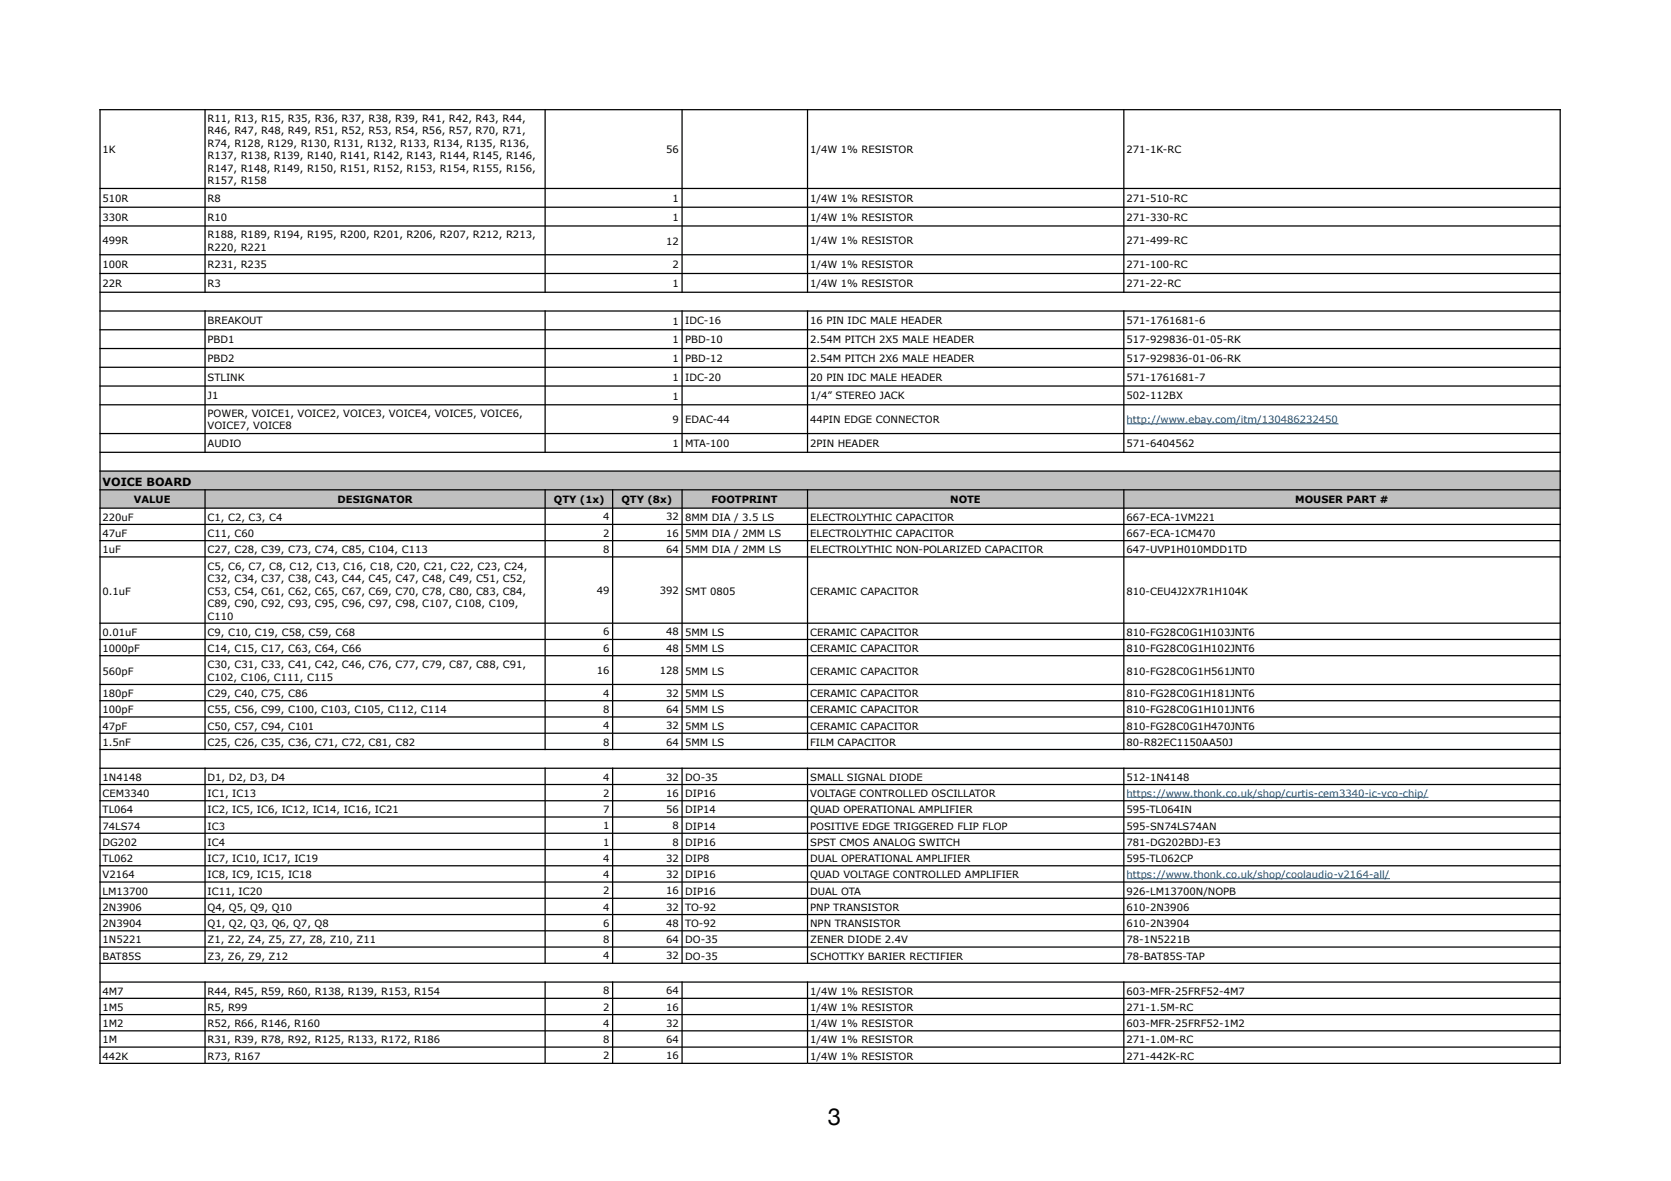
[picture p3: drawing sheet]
<svg xmlns="http://www.w3.org/2000/svg" width="471mm" height="333mm" viewBox="0 0 471 333" stroke-linecap="round" stroke-linejoin="round" font-family="sans-serif">
<defs><g id="words">
<text font-size="6.7" x="233.5" y="317.3">3</text>
<text font-size="3.2" x="28.9" y="137">VOICE BOARD</text>
<g font-size="2.8">
<text x="58.6" y="34.4">R11, R13, R15, R35, R36, R37, R38, R39, R41, R42, R43, R44,</text>
<text x="58.6" y="37.9">R46, R47, R48, R49, R51, R52, R53, R54, R56, R57, R70, R71,</text>
<text x="58.6" y="41.4">R74, R128, R129, R130, R131, R132, R133, R134, R135, R136,</text>
<text x="28.9" y="43.2">1K</text>
<text x="58.6" y="45">R137, R138, R139, R140, R141, R142, R143, R144, R145, R146,</text>
<text x="188" y="43.2">56</text>
<text x="228.6" y="43.2">1/4W 1% RESISTOR</text>
<text x="317.9" y="43.2">271-1K-RC</text>
<text x="58.6" y="48.5">R147, R148, R149, R150, R151, R152, R153, R154, R155, R156,</text>
<text x="58.6" y="52">R157, R158</text>
<text x="28.9" y="57">510R</text>
<text x="58.6" y="57">R8</text>
<text x="189.8" y="57">1</text>
<text x="228.6" y="57">1/4W 1% RESISTOR</text>
<text x="317.9" y="57">271-510-RC</text>
<text x="28.9" y="62.2">330R</text>
<text x="58.6" y="62.2">R10</text>
<text x="189.8" y="62.3">1</text>
<text x="228.6" y="62.2">1/4W 1% RESISTOR</text>
<text x="317.9" y="62.2">271-330-RC</text>
<text x="28.9" y="68.9">499R</text>
<text x="58.6" y="67.2">R188, R189, R194, R195, R200, R201, R206, R207, R212, R213,</text>
<text x="58.6" y="70.7">R220, R221</text>
<text x="188" y="69">12</text>
<text x="228.6" y="68.9">1/4W 1% RESISTOR</text>
<text x="317.9" y="68.9">271-499-RC</text>
<text x="28.9" y="75.7">100R</text>
<text x="58.6" y="75.7">R231, R235</text>
<text x="189.8" y="75.7">2</text>
<text x="228.6" y="75.7">1/4W 1% RESISTOR</text>
<text x="317.9" y="75.7">271-100-RC</text>
<text x="28.9" y="80.9">22R</text>
<text x="58.6" y="80.9">R3</text>
<text x="189.8" y="81">1</text>
<text x="228.6" y="80.9">1/4W 1% RESISTOR</text>
<text x="317.9" y="80.9">271-22-RC</text>
<text x="58.6" y="91.5">BREAKOUT</text>
<text x="189.8" y="91.6">1</text>
<text x="193.3" y="91.5">IDC-16</text>
<text x="228.6" y="91.5">16 PIN IDC MALE HEADER</text>
<text x="317.9" y="91.5">571-1761681-6</text>
<text x="58.6" y="96.8">PBD1</text>
<text x="189.8" y="96.8">1</text>
<text x="193.3" y="96.8">PBD-10</text>
<text x="228.6" y="96.8">2.54M PITCH 2X5 MALE HEADER</text>
<text x="317.9" y="96.8">517-929836-01-05-RK</text>
<text x="58.6" y="102.1">PBD2</text>
<text x="58.6" y="107.4">STLINK</text>
<text x="189.8" y="102.1">1</text>
<text x="189.8" y="107.4">1</text>
<text x="193.3" y="102.1">PBD-12</text>
<text x="193.3" y="107.4">IDC-20</text>
<text x="228.6" y="102.1">2.54M PITCH 2X6 MALE HEADER</text>
<text x="228.6" y="107.4">20 PIN IDC MALE HEADER</text>
<text x="317.9" y="102.1">517-929836-01-06-RK</text>
<text x="317.9" y="107.4">571-1761681-7</text>
<text x="58.6" y="112.7">J1</text>
<text x="189.8" y="112.7">1</text>
<text x="228.6" y="112.7">1/4” STEREO JACK</text>
<text x="317.9" y="112.7">502-112BX</text>
<text x="58.6" y="117.6">POWER, VOICE1, VOICE2, VOICE3, VOICE4, VOICE5, VOICE6,</text>
<text x="189.8" y="119.4">9</text>
<text x="193.3" y="119.4">EDAC-44</text>
<text x="228.6" y="119.4">44PIN EDGE CONNECTOR</text>
<text x="58.6" y="121.2">VOICE7, VOICE8</text>
<text x="58.6" y="126.1">AUDIO</text>
<text x="189.8" y="126.1">1</text>
<text x="193.3" y="126.1">MTA-100</text>
<text x="228.6" y="126.1">2PIN HEADER</text>
<text x="317.9" y="126.1">571-6404562</text>
<text x="37.7" y="142">VALUE</text>
<text x="95.2" y="142">DESIGNATOR</text>
<text x="156.3" y="142">QTY (1x)</text>
<text x="175.3" y="142">QTY (8x)</text>
<text x="200.7" y="142">FOOTPRINT</text>
<text x="268.1" y="142">NOTE</text>
<text x="365.5" y="142">MOUSER PART #</text>
<text x="28.9" y="146.9">220uF</text>
<text x="58.6" y="146.9">C1, C2, C3, C4</text>
<text x="170.2" y="146.8">4</text>
<text x="188" y="146.8">32</text>
<text x="193.3" y="146.9">8MM DIA / 3.5 LS</text>
<text x="228.6" y="146.9">ELECTROLYTHIC CAPACITOR</text>
<text x="317.9" y="146.9">667-ECA-1VM221</text>
<text x="28.9" y="151.5">47uF</text>
<text x="58.6" y="151.5">C11, C60</text>
<text x="170.2" y="151.4">2</text>
<text x="170.2" y="156">8</text>
<text x="188" y="151.4">16</text>
<text x="188" y="156">64</text>
<text x="193.3" y="151.5">5MM DIA / 2MM LS</text>
<text x="228.6" y="151.5">ELECTROLYTHIC CAPACITOR</text>
<text x="317.9" y="151.5">667-ECA-1CM470</text>
<text x="28.9" y="156.1">1uF</text>
<text x="58.6" y="156.1">C27, C28, C39, C73, C74, C85, C104, C113</text>
<text x="58.6" y="160.7">C5, C6, C7, C8, C12, C13, C16, C18, C20, C21, C22, C23, C24,</text>
<text x="193.3" y="156.1">5MM DIA / 2MM LS</text>
<text x="228.6" y="156.1">ELECTROLYTHIC NON-POLARIZED CAPACITOR</text>
<text x="317.9" y="156.1">647-UVP1H010MDD1TD</text>
<text x="28.9" y="167.7">0.1uF</text>
<text x="58.6" y="164.2">C32, C34, C37, C38, C43, C44, C45, C47, C48, C49, C51, C52,</text>
<text x="58.6" y="167.7">C53, C54, C61, C62, C65, C67, C69, C70, C78, C80, C83, C84,</text>
<text x="168.4" y="167.6">49</text>
<text x="186.2" y="167.6">392</text>
<text x="193.3" y="167.7">SMT 0805</text>
<text x="228.6" y="167.7">CERAMIC CAPACITOR</text>
<text x="317.9" y="167.7">810-CEU4J2X7R1H104K</text>
<text x="58.6" y="171.3">C89, C90, C92, C93, C95, C96, C97, C98, C107, C108, C109,</text>
<text x="28.9" y="179.4">0.01uF</text>
<text x="58.6" y="174.8">C110</text>
<text x="58.6" y="179.4">C9, C10, C19, C58, C59, C68</text>
<text x="170.2" y="179.3">6</text>
<text x="188" y="179.3">48</text>
<text x="193.3" y="179.4">5MM LS</text>
<text x="228.6" y="179.4">CERAMIC CAPACITOR</text>
<text x="317.9" y="179.4">810-FG28C0G1H103JNT6</text>
<text x="28.9" y="184">1000pF</text>
<text x="58.6" y="184">C14, C15, C17, C63, C64, C66</text>
<text x="170.2" y="183.9">6</text>
<text x="188" y="183.9">48</text>
<text x="193.3" y="184">5MM LS</text>
<text x="228.6" y="184">CERAMIC CAPACITOR</text>
<text x="317.9" y="184">810-FG28C0G1H102JNT6</text>
<text x="28.9" y="190.3">560pF</text>
<text x="58.6" y="188.5">C30, C31, C33, C41, C42, C46, C76, C77, C79, C87, C88, C91,</text>
<text x="168.4" y="190.2">16</text>
<text x="186.2" y="190.2">128</text>
<text x="193.3" y="190.3">5MM LS</text>
<text x="228.6" y="190.3">CERAMIC CAPACITOR</text>
<text x="317.9" y="190.3">810-FG28C0G1H561JNT0</text>
<text x="28.9" y="196.7">180pF</text>
<text x="58.6" y="192.1">C102, C106, C111, C115</text>
<text x="58.6" y="196.7">C29, C40, C75, C86</text>
<text x="170.2" y="196.6">4</text>
<text x="188" y="196.6">32</text>
<text x="193.3" y="196.7">5MM LS</text>
<text x="228.6" y="196.7">CERAMIC CAPACITOR</text>
<text x="317.9" y="196.7">810-FG28C0G1H181JNT6</text>
<text x="28.9" y="201.2">100pF</text>
<text x="58.6" y="201.2">C55, C56, C99, C100, C103, C105, C112, C114</text>
<text x="170.2" y="201.1">8</text>
<text x="188" y="201.1">64</text>
<text x="193.3" y="201.2">5MM LS</text>
<text x="228.6" y="201.2">CERAMIC CAPACITOR</text>
<text x="317.9" y="201.2">810-FG28C0G1H101JNT6</text>
<text x="28.9" y="205.8">47pF</text>
<text x="58.6" y="205.8">C50, C57, C94, C101</text>
<text x="170.2" y="205.7">4</text>
<text x="188" y="205.7">32</text>
<text x="193.3" y="205.8">5MM LS</text>
<text x="228.6" y="205.8">CERAMIC CAPACITOR</text>
<text x="317.9" y="205.8">810-FG28C0G1H470JNT6</text>
<text x="28.9" y="210.4">1.5nF</text>
<text x="58.6" y="210.4">C25, C26, C35, C36, C71, C72, C81, C82</text>
<text x="170.2" y="210.3">8</text>
<text x="188" y="210.3">64</text>
<text x="193.3" y="210.4">5MM LS</text>
<text x="228.6" y="210.4">FILM CAPACITOR</text>
<text x="317.9" y="210.4">80-R82EC1150AA50J</text>
<text x="28.9" y="220.3">1N4148</text>
<text x="58.6" y="220.3">D1, D2, D3, D4</text>
<text x="170.2" y="220.2">4</text>
<text x="188" y="220.2">32</text>
<text x="193.3" y="220.3">DO-35</text>
<text x="228.6" y="220.3">SMALL SIGNAL DIODE</text>
<text x="317.9" y="220.3">512-1N4148</text>
<text x="28.9" y="224.9">CEM3340</text>
<text x="58.6" y="224.9">IC1, IC13</text>
<text x="170.2" y="224.8">2</text>
<text x="188" y="224.8">16</text>
<text x="193.3" y="224.9">DIP16</text>
<text x="228.6" y="224.9">VOLTAGE CONTROLLED OSCILLATOR</text>
<text x="28.9" y="229.5">TL064</text>
<text x="58.6" y="229.5">IC2, IC5, IC6, IC12, IC14, IC16, IC21</text>
<text x="170.2" y="229.4">7</text>
<text x="170.2" y="234">1</text>
<text x="188" y="229.4">56</text>
<text x="189.8" y="234">8</text>
<text x="193.3" y="229.5">DIP14</text>
<text x="228.6" y="229.5">QUAD OPERATIONAL AMPLIFIER</text>
<text x="317.9" y="229.5">595-TL064IN</text>
<text x="28.9" y="234">74LS74</text>
<text x="28.9" y="238.6">DG202</text>
<text x="58.6" y="234">IC3</text>
<text x="58.6" y="238.6">IC4</text>
<text x="170.2" y="238.5">1</text>
<text x="189.8" y="238.5">8</text>
<text x="193.3" y="234">DIP14</text>
<text x="193.3" y="238.6">DIP16</text>
<text x="228.6" y="234">POSITIVE EDGE TRIGGERED FLIP FLOP</text>
<text x="228.6" y="238.6">SPST CMOS ANALOG SWITCH</text>
<text x="317.9" y="234">595-SN74LS74AN</text>
<text x="317.9" y="238.6">781-DG202BDJ-E3</text>
<text x="28.9" y="243.2">TL062</text>
<text x="58.6" y="243.2">IC7, IC10, IC17, IC19</text>
<text x="170.2" y="243.1">4</text>
<text x="188" y="243.1">32</text>
<text x="193.3" y="243.2">DIP8</text>
<text x="228.6" y="243.2">DUAL OPERATIONAL AMPLIFIER</text>
<text x="317.9" y="243.2">595-TL062CP</text>
<text x="28.9" y="247.8">V2164</text>
<text x="58.6" y="247.8">IC8, IC9, IC15, IC18</text>
<text x="170.2" y="247.7">4</text>
<text x="188" y="247.7">32</text>
<text x="193.3" y="247.8">DIP16</text>
<text x="228.6" y="247.8">QUAD VOLTAGE CONTROLLED AMPLIFIER</text>
<text x="28.9" y="252.4">LM13700</text>
<text x="28.9" y="257">2N3906</text>
<text x="58.6" y="252.4">IC11, IC20</text>
<text x="58.6" y="257">Q4, Q5, Q9, Q10</text>
<text x="170.2" y="252.3">2</text>
<text x="170.2" y="256.9">4</text>
<text x="188" y="252.3">16</text>
<text x="188" y="256.9">32</text>
<text x="193.3" y="252.4">DIP16</text>
<text x="193.3" y="257">TO-92</text>
<text x="228.6" y="252.4">DUAL OTA</text>
<text x="228.6" y="257">PNP TRANSISTOR</text>
<text x="317.9" y="252.4">926-LM13700N/NOPB</text>
<text x="317.9" y="257">610-2N3906</text>
<text x="28.9" y="261.6">2N3904</text>
<text x="58.6" y="261.6">Q1, Q2, Q3, Q6, Q7, Q8</text>
<text x="170.2" y="261.5">6</text>
<text x="188" y="261.5">48</text>
<text x="193.3" y="261.6">TO-92</text>
<text x="228.6" y="261.6">NPN TRANSISTOR</text>
<text x="317.9" y="261.6">610-2N3904</text>
<text x="28.9" y="266.2">1N5221</text>
<text x="58.6" y="266.2">Z1, Z2, Z4, Z5, Z7, Z8, Z10, Z11</text>
<text x="170.2" y="266.1">8</text>
<text x="188" y="266.1">64</text>
<text x="193.3" y="266.2">DO-35</text>
<text x="228.6" y="266.2">ZENER DIODE 2.4V</text>
<text x="317.9" y="266.2">78-1N5221B</text>
<text x="28.9" y="270.7">BAT85S</text>
<text x="58.6" y="270.7">Z3, Z6, Z9, Z12</text>
<text x="170.2" y="270.6">4</text>
<text x="188" y="270.6">32</text>
<text x="193.3" y="270.7">DO-35</text>
<text x="228.6" y="270.7">SCHOTTKY BARIER RECTIFIER</text>
<text x="317.9" y="270.7">78-BAT85S-TAP</text>
<text x="28.9" y="280.6">4M7</text>
<text x="58.6" y="280.6">R44, R45, R59, R60, R138, R139, R153, R154</text>
<text x="170.2" y="280.5">8</text>
<text x="188" y="280.5">64</text>
<text x="228.6" y="280.6">1/4W 1% RESISTOR</text>
<text x="317.9" y="280.6">603-MFR-25FRF52-4M7</text>
<text x="28.9" y="285.2">1M5</text>
<text x="58.6" y="285.2">R5, R99</text>
<text x="170.2" y="285.1">2</text>
<text x="188" y="285.1">16</text>
<text x="228.6" y="285.2">1/4W 1% RESISTOR</text>
<text x="317.9" y="285.2">271-1.5M-RC</text>
<text x="28.9" y="289.8">1M2</text>
<text x="58.6" y="289.8">R52, R66, R146, R160</text>
<text x="170.2" y="289.7">4</text>
<text x="188" y="289.7">32</text>
<text x="228.6" y="289.8">1/4W 1% RESISTOR</text>
<text x="317.9" y="289.8">603-MFR-25FRF52-1M2</text>
<text x="28.9" y="294.4">1M</text>
<text x="28.9" y="299">442K</text>
<text x="58.6" y="294.4">R31, R39, R78, R92, R125, R133, R172, R186</text>
<text x="58.6" y="299">R73, R167</text>
<text x="170.2" y="294.3">8</text>
<text x="170.2" y="298.9">2</text>
<text x="188" y="294.3">64</text>
<text x="188" y="298.9">16</text>
<text x="228.6" y="294.4">1/4W 1% RESISTOR</text>
<text x="228.6" y="299">1/4W 1% RESISTOR</text>
<text x="317.9" y="294.4">271-1.0M-RC</text>
<text x="317.9" y="299">271-442K-RC</text>
</g>
<g font-size="2.8" fill="#005392">
<text x="317.9" y="119.4">http://www.ebay.com/itm/130486232450</text>
<text x="317.9" y="224.9">https://www.thonk.co.uk/shop/curtis-cem3340-ic-vco-chip/</text>
<text x="317.9" y="247.8">https://www.thonk.co.uk/shop/coolaudio-v2164-all/</text>
</g>
</g></defs>
<g fill="#c0c0c0">
<path d="M28.2 132.9h412v5.3h-412z"/>
<path d="M28.2 138.2h29.7v5.2h-29.7z"/>
<path d="M57.9 138.2h95.9v5.2h-95.9z"/>
<path d="M153.8 138.2h19.1v5.2h-19.1z"/>
<path d="M172.9 138.2h19.6v5.2h-19.6z"/>
<path d="M192.5 138.2h35.4v5.2h-35.4z"/>
<path d="M227.9 138.2h89.2v5.2h-89.2z"/>
<path d="M317.1 138.2h123.1v5.2h-123.1z"/>
</g>
<g fill="#fff">
<path d="M28.2 143.4h29.7v4.5h-29.7z"/>
<path d="M57.9 143.4h95.9v4.5h-95.9z"/>
<path d="M153.8 143.4h19.1v4.5h-19.1z"/>
<path d="M172.9 143.4h19.6v4.5h-19.6z"/>
<path d="M192.5 143.4h35.4v4.5h-35.4z"/>
<path d="M227.9 143.4h89.2v4.5h-89.2z"/>
<path d="M317.1 143.4h123.1v4.5h-123.1z"/>
<path d="M28.2 147.9h29.7v4.6h-29.7z"/>
<path d="M57.9 147.9h95.9v4.6h-95.9z"/>
<path d="M153.8 147.9h19.1v4.6h-19.1z"/>
<path d="M172.9 147.9h19.6v4.6h-19.6z"/>
<path d="M192.5 147.9h35.4v4.6h-35.4z"/>
<path d="M227.9 147.9h89.2v4.6h-89.2z"/>
<path d="M317.1 147.9h123.1v4.6h-123.1z"/>
<path d="M28.2 152.5h29.7v4.6h-29.7z"/>
<path d="M57.9 152.5h95.9v4.6h-95.9z"/>
<path d="M153.8 152.5h19.1v4.6h-19.1z"/>
<path d="M172.9 152.5h19.6v4.6h-19.6z"/>
<path d="M192.5 152.5h35.4v4.6h-35.4z"/>
<path d="M227.9 152.5h89.2v4.6h-89.2z"/>
<path d="M317.1 152.5h123.1v4.6h-123.1z"/>
<path d="M28.2 157.1h29.7v18.7h-29.7z"/>
<path d="M57.9 157.1h95.9v18.7h-95.9z"/>
<path d="M153.8 157.1h19.1v18.7h-19.1z"/>
<path d="M172.9 157.1h19.6v18.7h-19.6z"/>
<path d="M192.5 157.1h35.4v18.7h-35.4z"/>
<path d="M227.9 157.1h89.2v18.7h-89.2z"/>
<path d="M317.1 157.1h123.1v18.7h-123.1z"/>
<path d="M28.2 175.8h29.7v4.6h-29.7z"/>
<path d="M57.9 175.8h95.9v4.6h-95.9z"/>
<path d="M153.8 175.8h19.1v4.6h-19.1z"/>
<path d="M172.9 175.8h19.6v4.6h-19.6z"/>
<path d="M192.5 175.8h35.4v4.6h-35.4z"/>
<path d="M227.9 175.8h89.2v4.6h-89.2z"/>
<path d="M317.1 175.8h123.1v4.6h-123.1z"/>
<path d="M28.2 180.4h29.7v4.6h-29.7z"/>
<path d="M57.9 180.4h95.9v4.6h-95.9z"/>
<path d="M153.8 180.4h19.1v4.6h-19.1z"/>
<path d="M172.9 180.4h19.6v4.6h-19.6z"/>
<path d="M192.5 180.4h35.4v4.6h-35.4z"/>
<path d="M227.9 180.4h89.2v4.6h-89.2z"/>
<path d="M317.1 180.4h123.1v4.6h-123.1z"/>
<path d="M28.2 185h29.7v8.1h-29.7z"/>
<path d="M57.9 185h95.9v8.1h-95.9z"/>
<path d="M153.8 185h19.1v8.1h-19.1z"/>
<path d="M172.9 185h19.6v8.1h-19.6z"/>
<path d="M192.5 185h35.4v8.1h-35.4z"/>
<path d="M227.9 185h89.2v8.1h-89.2z"/>
<path d="M317.1 185h123.1v8.1h-123.1z"/>
<path d="M28.2 193.1h29.7v4.6h-29.7z"/>
<path d="M57.9 193.1h95.9v4.6h-95.9z"/>
<path d="M153.8 193.1h19.1v4.6h-19.1z"/>
<path d="M172.9 193.1h19.6v4.6h-19.6z"/>
<path d="M192.5 193.1h35.4v4.6h-35.4z"/>
<path d="M227.9 193.1h89.2v4.6h-89.2z"/>
<path d="M317.1 193.1h123.1v4.6h-123.1z"/>
<path d="M28.2 197.7h29.7v4.6h-29.7z"/>
<path d="M57.9 197.7h95.9v4.6h-95.9z"/>
<path d="M153.8 197.7h19.1v4.6h-19.1z"/>
<path d="M172.9 197.7h19.6v4.6h-19.6z"/>
<path d="M192.5 197.7h35.4v4.6h-35.4z"/>
<path d="M227.9 197.7h89.2v4.6h-89.2z"/>
<path d="M317.1 197.7h123.1v4.6h-123.1z"/>
<path d="M28.2 202.3h29.7v4.6h-29.7z"/>
<path d="M57.9 202.3h95.9v4.6h-95.9z"/>
<path d="M153.8 202.3h19.1v4.6h-19.1z"/>
<path d="M172.9 202.3h19.6v4.6h-19.6z"/>
<path d="M192.5 202.3h35.4v4.6h-35.4z"/>
<path d="M227.9 202.3h89.2v4.6h-89.2z"/>
<path d="M317.1 202.3h123.1v4.6h-123.1z"/>
<path d="M28.2 206.9h29.7v4.5h-29.7z"/>
<path d="M57.9 206.9h95.9v4.5h-95.9z"/>
<path d="M153.8 206.9h19.1v4.5h-19.1z"/>
<path d="M172.9 206.9h19.6v4.5h-19.6z"/>
<path d="M192.5 206.9h35.4v4.5h-35.4z"/>
<path d="M227.9 206.9h89.2v4.5h-89.2z"/>
<path d="M317.1 206.9h123.1v4.5h-123.1z"/>
<path d="M28.2 211.4h412v5.3h-412z"/>
<path d="M28.2 216.7h29.7v4.6h-29.7z"/>
<path d="M57.9 216.7h95.9v4.6h-95.9z"/>
<path d="M153.8 216.7h19.1v4.6h-19.1z"/>
<path d="M172.9 216.7h19.6v4.6h-19.6z"/>
<path d="M192.5 216.7h35.4v4.6h-35.4z"/>
<path d="M227.9 216.7h89.2v4.6h-89.2z"/>
<path d="M317.1 216.7h123.1v4.6h-123.1z"/>
<path d="M28.2 221.3h29.7v4.6h-29.7z"/>
<path d="M57.9 221.3h95.9v4.6h-95.9z"/>
<path d="M153.8 221.3h19.1v4.6h-19.1z"/>
<path d="M172.9 221.3h19.6v4.6h-19.6z"/>
<path d="M192.5 221.3h35.4v4.6h-35.4z"/>
<path d="M227.9 221.3h89.2v4.6h-89.2z"/>
<path d="M317.1 221.3h123.1v4.6h-123.1z"/>
<path d="M28.2 225.9h29.7v4.6h-29.7z"/>
<path d="M57.9 225.9h95.9v4.6h-95.9z"/>
<path d="M153.8 225.9h19.1v4.6h-19.1z"/>
<path d="M172.9 225.9h19.6v4.6h-19.6z"/>
<path d="M192.5 225.9h35.4v4.6h-35.4z"/>
<path d="M227.9 225.9h89.2v4.6h-89.2z"/>
<path d="M317.1 225.9h123.1v4.6h-123.1z"/>
<path d="M28.2 230.5h29.7v4.6h-29.7z"/>
<path d="M57.9 230.5h95.9v4.6h-95.9z"/>
<path d="M153.8 230.5h19.1v4.6h-19.1z"/>
<path d="M172.9 230.5h19.6v4.6h-19.6z"/>
<path d="M192.5 230.5h35.4v4.6h-35.4z"/>
<path d="M227.9 230.5h89.2v4.6h-89.2z"/>
<path d="M317.1 230.5h123.1v4.6h-123.1z"/>
<path d="M28.2 235.1h29.7v4.6h-29.7z"/>
<path d="M57.9 235.1h95.9v4.6h-95.9z"/>
<path d="M153.8 235.1h19.1v4.6h-19.1z"/>
<path d="M172.9 235.1h19.6v4.6h-19.6z"/>
<path d="M192.5 235.1h35.4v4.6h-35.4z"/>
<path d="M227.9 235.1h89.2v4.6h-89.2z"/>
<path d="M317.1 235.1h123.1v4.6h-123.1z"/>
<path d="M28.2 239.7h29.7v4.6h-29.7z"/>
<path d="M57.9 239.7h95.9v4.6h-95.9z"/>
<path d="M153.8 239.7h19.1v4.6h-19.1z"/>
<path d="M172.9 239.7h19.6v4.6h-19.6z"/>
<path d="M192.5 239.7h35.4v4.6h-35.4z"/>
<path d="M227.9 239.7h89.2v4.6h-89.2z"/>
<path d="M317.1 239.7h123.1v4.6h-123.1z"/>
<path d="M28.2 244.3h29.7v4.5h-29.7z"/>
<path d="M57.9 244.3h95.9v4.5h-95.9z"/>
<path d="M153.8 244.3h19.1v4.5h-19.1z"/>
<path d="M172.9 244.3h19.6v4.5h-19.6z"/>
<path d="M192.5 244.3h35.4v4.5h-35.4z"/>
<path d="M227.9 244.3h89.2v4.5h-89.2z"/>
<path d="M317.1 244.3h123.1v4.5h-123.1z"/>
<path d="M28.2 248.8h29.7v4.6h-29.7z"/>
<path d="M57.9 248.8h95.9v4.6h-95.9z"/>
<path d="M153.8 248.8h19.1v4.6h-19.1z"/>
<path d="M172.9 248.8h19.6v4.6h-19.6z"/>
<path d="M192.5 248.8h35.4v4.6h-35.4z"/>
<path d="M227.9 248.8h89.2v4.6h-89.2z"/>
<path d="M317.1 248.8h123.1v4.6h-123.1z"/>
<path d="M28.2 253.4h29.7v4.6h-29.7z"/>
<path d="M57.9 253.4h95.9v4.6h-95.9z"/>
<path d="M153.8 253.4h19.1v4.6h-19.1z"/>
<path d="M172.9 253.4h19.6v4.6h-19.6z"/>
<path d="M192.5 253.4h35.4v4.6h-35.4z"/>
<path d="M227.9 253.4h89.2v4.6h-89.2z"/>
<path d="M317.1 253.4h123.1v4.6h-123.1z"/>
<path d="M28.2 258h29.7v4.6h-29.7z"/>
<path d="M57.9 258h95.9v4.6h-95.9z"/>
<path d="M153.8 258h19.1v4.6h-19.1z"/>
<path d="M172.9 258h19.6v4.6h-19.6z"/>
<path d="M192.5 258h35.4v4.6h-35.4z"/>
<path d="M227.9 258h89.2v4.6h-89.2z"/>
<path d="M317.1 258h123.1v4.6h-123.1z"/>
<path d="M28.2 262.6h29.7v4.6h-29.7z"/>
<path d="M57.9 262.6h95.9v4.6h-95.9z"/>
<path d="M153.8 262.6h19.1v4.6h-19.1z"/>
<path d="M172.9 262.6h19.6v4.6h-19.6z"/>
<path d="M192.5 262.6h35.4v4.6h-35.4z"/>
<path d="M227.9 262.6h89.2v4.6h-89.2z"/>
<path d="M317.1 262.6h123.1v4.6h-123.1z"/>
<path d="M28.2 267.2h29.7v4.6h-29.7z"/>
<path d="M57.9 267.2h95.9v4.6h-95.9z"/>
<path d="M153.8 267.2h19.1v4.6h-19.1z"/>
<path d="M172.9 267.2h19.6v4.6h-19.6z"/>
<path d="M192.5 267.2h35.4v4.6h-35.4z"/>
<path d="M227.9 267.2h89.2v4.6h-89.2z"/>
<path d="M317.1 267.2h123.1v4.6h-123.1z"/>
<path d="M28.2 271.8h412v5.3h-412z"/>
<path d="M28.2 277.1h29.7v4.5h-29.7z"/>
<path d="M57.9 277.1h95.9v4.5h-95.9z"/>
<path d="M153.8 277.1h19.1v4.5h-19.1z"/>
<path d="M172.9 277.1h19.6v4.5h-19.6z"/>
<path d="M192.5 277.1h35.4v4.5h-35.4z"/>
<path d="M227.9 277.1h89.2v4.5h-89.2z"/>
<path d="M317.1 277.1h123.1v4.5h-123.1z"/>
<path d="M28.2 281.6h29.7v4.6h-29.7z"/>
<path d="M57.9 281.6h95.9v4.6h-95.9z"/>
<path d="M153.8 281.6h19.1v4.6h-19.1z"/>
<path d="M172.9 281.6h19.6v4.6h-19.6z"/>
<path d="M192.5 281.6h35.4v4.6h-35.4z"/>
<path d="M227.9 281.6h89.2v4.6h-89.2z"/>
<path d="M317.1 281.6h123.1v4.6h-123.1z"/>
<path d="M28.2 286.2h29.7v4.6h-29.7z"/>
<path d="M57.9 286.2h95.9v4.6h-95.9z"/>
<path d="M153.8 286.2h19.1v4.6h-19.1z"/>
<path d="M172.9 286.2h19.6v4.6h-19.6z"/>
<path d="M192.5 286.2h35.4v4.6h-35.4z"/>
<path d="M227.9 286.2h89.2v4.6h-89.2z"/>
<path d="M317.1 286.2h123.1v4.6h-123.1z"/>
<path d="M28.2 290.8h29.7v4.6h-29.7z"/>
<path d="M57.9 290.8h95.9v4.6h-95.9z"/>
<path d="M153.8 290.8h19.1v4.6h-19.1z"/>
<path d="M172.9 290.8h19.6v4.6h-19.6z"/>
<path d="M192.5 290.8h35.4v4.6h-35.4z"/>
<path d="M227.9 290.8h89.2v4.6h-89.2z"/>
<path d="M317.1 290.8h123.1v4.6h-123.1z"/>
<path d="M28.2 295.4h29.7v4.6h-29.7z"/>
<path d="M57.9 295.4h95.9v4.6h-95.9z"/>
<path d="M153.8 295.4h19.1v4.6h-19.1z"/>
<path d="M172.9 295.4h19.6v4.6h-19.6z"/>
<path d="M192.5 295.4h35.4v4.6h-35.4z"/>
<path d="M227.9 295.4h89.2v4.6h-89.2z"/>
<path d="M317.1 295.4h123.1v4.6h-123.1z"/>
</g>
<path d="M318 119.6h59.7" fill="none" stroke="#005392" stroke-width=".28"/>
<g fill="#fff">
<path d="M318 202.8h36.2v3.9h-36.2z"/>
<path d="M318 217.3h17.7v3.9h-17.7z"/>
</g>
<path d="M318 225h85.1M318 247.9h74.2" fill="none" stroke="#005392" stroke-width=".28"/>
<path d="M318 249.4h30.9v3.9h-30.9z" fill="#fff"/>
<g fill="none" stroke="#000" stroke-width=".35">
<path d="M28 30.9h412.4M28.2 30.8v269.4M57.9 30.8v51.8M153.8 30.8v51.8M192.5 30.8v51.8M227.9 30.8v51.8M317.1 30.8v51.8M440.2 30.8v269.2M28 53.2h412.4M28 58.5h412.4M28 63.8h412.4M28 71.9h412.4"/>
<path d="M28 77.2h412.4M28 82.4h412.4M28 87.7h412.4M28 93h412.4M28 98.3h412.4M57.9 87.6v40.2M153.8 87.6v40.2M192.5 87.6v40.2M227.9 87.6v40.2M317.1 87.6v40.2M28 103.6h412.4M28 108.9h412.4"/>
<path d="M28 114.2h412.4M28 122.3h412.4M28 127.6h412.4M28 132.9h412.4M28 138.2h412.4M57.9 138v73.6M153.8 138v73.6M172.9 138v73.6M192.5 138v73.6M227.9 138v73.6M317.1 138v73.6M28 143.4h412.4"/>
<path d="M28 147.9h412.4M28 152.5h412.4M28 157.1h412.4M28 175.8h412.4M28 180.4h412.4M28 185h412.4M28 193.1h412.4M28 197.7h412.4M28 202.3h412.4M28 206.9h412.4M28 211.4h412.4M28 216.7h412.4"/>
<path d="M57.9 216.6v55.3M153.8 216.6v55.3M172.9 216.6v55.3M192.5 216.6v55.3M227.9 216.6v55.3M317.1 216.6v55.3M28 221.3h412.4M28 225.9h412.4M28 230.5h412.4M28 235.1h412.4M28 239.7h412.4M28 244.3h412.4"/>
<path d="M28 248.8h412.4M28 253.4h412.4M28 258h412.4M28 262.6h412.4M28 267.2h412.4M28 271.8h412.4M28 277.1h412.4M57.9 276.9v23.1M153.8 276.9v23.1M172.9 276.9v23.3M192.5 276.9v23.3M227.9 276.9v23.1"/>
<path d="M317.1 276.9v23.1M28 281.6h412.4M28 286.2h412.4M28 290.8h412.4M28 295.4h412.4M28 300h412.4"/>
</g>
<use href="#words"/>
</svg>
